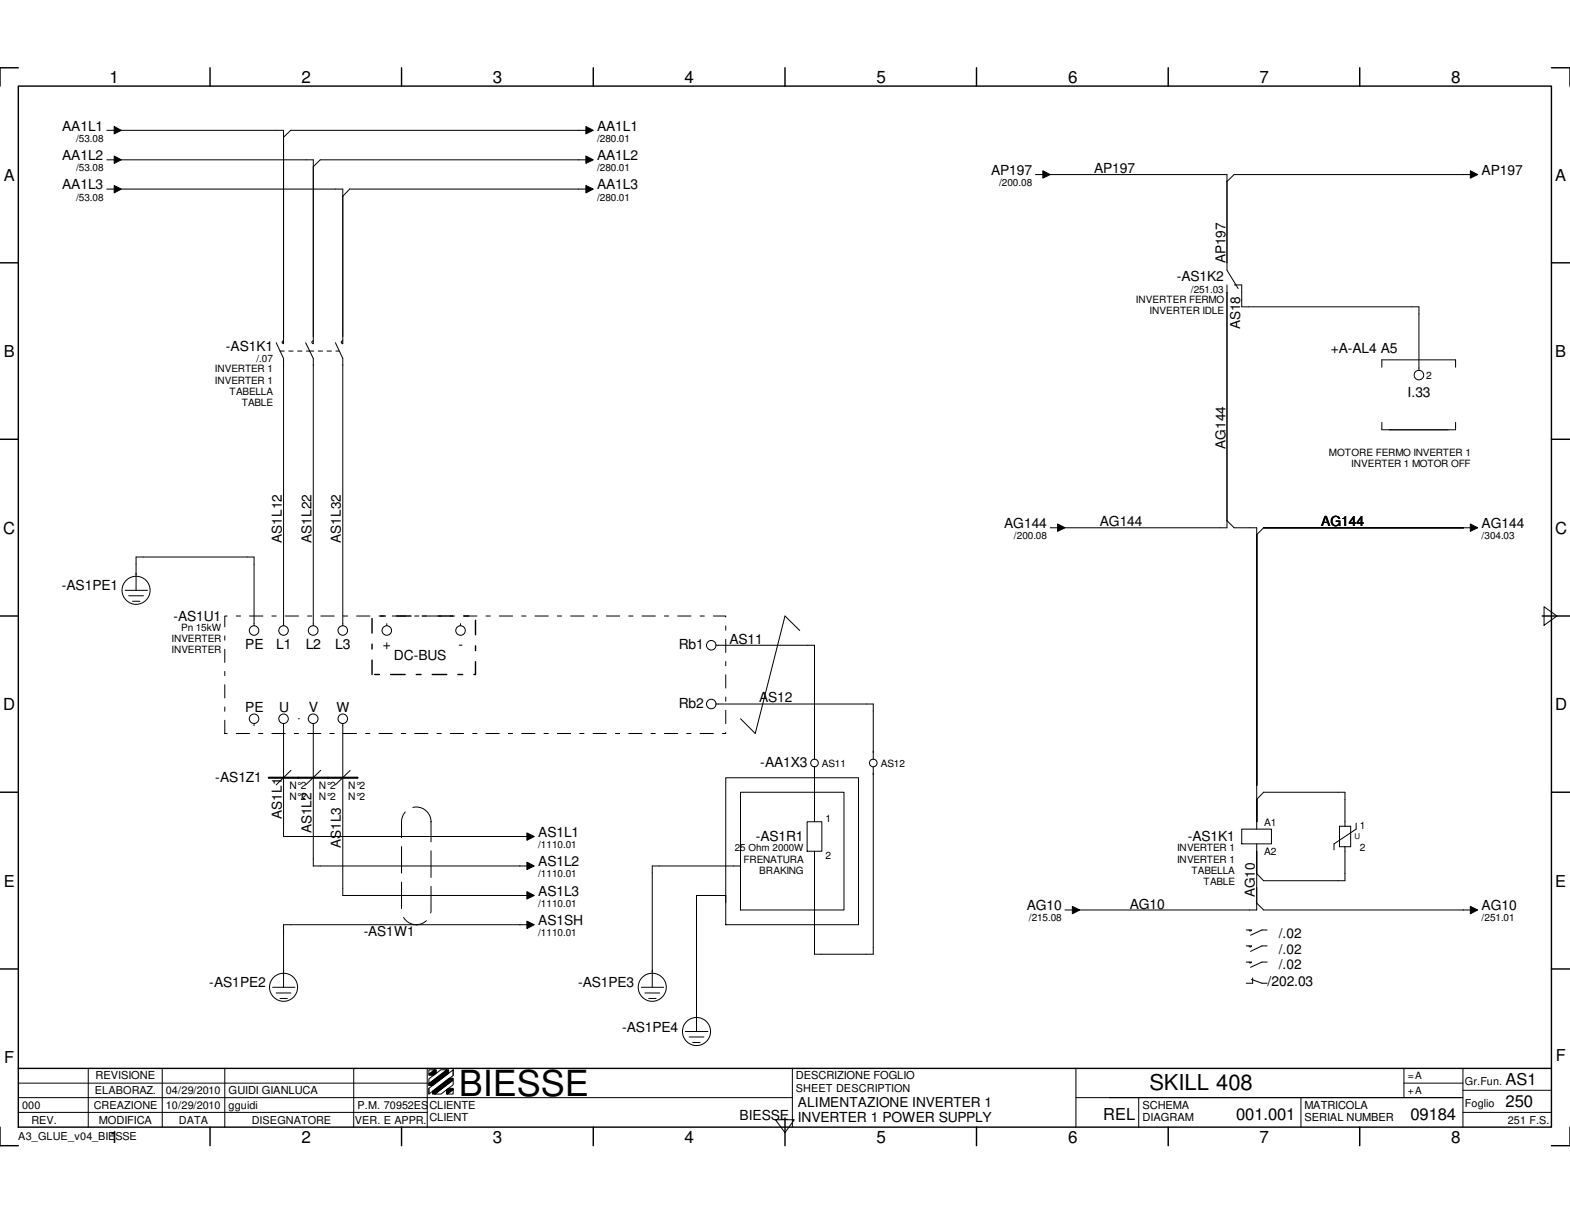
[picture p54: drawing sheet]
<svg xmlns="http://www.w3.org/2000/svg" width="279mm" height="216mm" viewBox="0 0 279 216" stroke-linecap="round" stroke-linejoin="round" font-family="sans-serif">
<defs><g id="words">
<text font-size="6.4" x="81.7" y="195.1">BIESSE</text>
<text font-size="3.9" x="204.6" y="194.1">SKILL 408</text>
<g font-size="3">
<text x="19.5" y="14.7">1</text>
<text x="53.6" y="14.7">2</text>
<text x="87.7" y="14.7">3</text>
<text x="121.8" y="14.7">4</text>
<text x="156" y="14.7">5</text>
<text x="190.1" y="14.7">6</text>
<text x="224.2" y="14.7">7</text>
<text x="258.2" y="14.7">8</text>
<text x=".6" y="95">C</text>
<text x="276.7" y="95">C</text>
<text x=".6" y="126.4">D</text>
<text x="276.7" y="126.4">D</text>
<text x="267.9" y="197">250</text>
<text x="19.5" y="203.5">1</text>
<text x="53.6" y="203.5">2</text>
<text x="87.7" y="203.5">3</text>
<text x="121.8" y="203.5">4</text>
<text x="156" y="203.5">5</text>
<text x="190.1" y="203.5">6</text>
<text x="220" y="199.3">001.001</text>
<text x="224.2" y="203.5">7</text>
<text x="251" y="199.3">09184</text>
<text x="258.2" y="203.5">8</text>
</g>
<g font-size="2.9">
<text x=".7" y="32.1">A</text>
<text x="276.8" y="32.1">A</text>
<text x=".7" y="63.5">B</text>
<text x="276.8" y="63.5">B</text>
<text x=".7" y="157.9">E</text>
<text x="276.8" y="157.9">E</text>
<text x=".8" y="189.2">F</text>
<text x="276.9" y="188.9">F</text>
<text x="267.9" y="193.1">AS1</text>
<text x="196.3" y="199.3">REL</text>
</g>
<g font-size="2.5">
<text x="11" y="23.2">AA1L1</text>
<text x="106.3" y="23.2">AA1L1</text>
<text x="11" y="28.5">AA1L2</text>
<text x="106.3" y="28.5">AA1L2</text>
<text x="11" y="33.7">AA1L3</text>
<text x="106.3" y="33.7">AA1L3</text>
<text x="176.4" y="31.1">AP197</text>
<text x="194.7" y="30.8">AP197</text>
<text x="263.7" y="31.1">AP197</text>
<text x="209.4" y="50.1">-AS1K2</text>
<text x="40.2" y="62.5">-AS1K1</text>
<text x="236.8" y="62.8">+A-AL4 A5</text>
<text x="250.5" y="70.7">I.33</text>
<text x="178.7" y="93.9">AG144</text>
<text x="195.7" y="93.6">AG144</text>
<text x="235.1" y="93.6">AG144</text>
<text x="263.7" y="93.9">AG144</text>
<text x="11" y="105.1">-AS1PE1</text>
<text x="30.9" y="110.5">-AS1U1</text>
<text x="43.6" y="115.5">PE</text>
<text x="49.1" y="115.5">L1</text>
<text x="54.4" y="115.5">L2</text>
<text x="59.6" y="115.5">L3</text>
<text x="68.2" y="115.5">+</text>
<text x="70.1" y="117.5">DC-BUS</text>
<text x="81.6" y="115.5">-</text>
<text x="120.8" y="115.5">Rb1</text>
<text x="129.8" y="114.6">AS11</text>
<text x="135.1" y="125">AS12</text>
<text x="43.6" y="126.8">PE</text>
<text x="49.7" y="126.7">U</text>
<text x="54.9" y="126.7">V</text>
<text x="120.8" y="126">Rb2</text>
<text x="135.3" y="136.5">-AA1X3</text>
<text x="38.3" y="139.1">-AS1Z1</text>
<text x="95.8" y="148.9">AS1L1</text>
<text x="134.5" y="149.6">-AS1R1</text>
<text x="211.4" y="149.6">-AS1K1</text>
<text x="95.8" y="154.2">AS1L2</text>
<text x="95.8" y="159.4">AS1L3</text>
<text x="201" y="161.7">AG10</text>
<text x="95.8" y="164.6">AS1SH</text>
<text x="182.7" y="162">AG10</text>
<text x="263.7" y="162">AG10</text>
<text x="37.3" y="175.7">-AS1PE2</text>
<text x="102.9" y="175.7">-AS1PE3</text>
<text x="225.6" y="175.4">/202.03</text>
<text x="110.7" y="183.6">-AS1PE4</text>
<text x="131.6" y="199.3">BIESSE</text>
<text x="142" y="199.8">INVERTER 1 POWER SUPPLY</text>
</g>
<g font-size="2.4">
<text x="218.1" y="46.9" transform="rotate(-90 218.1 46.9)">AP197</text>
<text x="220.7" y="58.6" transform="rotate(-90 220.7 58.6)">AS18</text>
<text x="218.1" y="79.9" transform="rotate(-90 218.1 79.9)">AG144</text>
<text x="50.2" y="96.6" transform="rotate(-90 50.2 96.6)">AS1L12</text>
<text x="55.4" y="96.6" transform="rotate(-90 55.4 96.6)">AS1L22</text>
<text x="60.7" y="96.6" transform="rotate(-90 60.7 96.6)">AS1L32</text>
<text x="59.9" y="126.7">W</text>
<text x="50.2" y="145.7" transform="rotate(-90 50.2 145.7)">AS1L1</text>
<text x="55.4" y="148.3" transform="rotate(-90 55.4 148.3)">AS1L2</text>
<text x="60.7" y="151" transform="rotate(-90 60.7 151)">AS1L3</text>
<text x="223.3" y="159.7" transform="rotate(-90 223.3 159.7)">AG10</text>
<text x="64.7" y="166.6">-AS1W1</text>
<text x="227.6" y="166.9">/.02</text>
<text x="227.6" y="169.7">/.02</text>
<text x="227.6" y="172.6">/.02</text>
<text x="142" y="197">ALIMENTAZIONE INVERTER 1</text>
</g>
<g font-size="2">
<text x="17" y="192.1">REVISIONE</text>
<text x="40.6" y="194.7">GUIDI GIANLUCA</text>
<text x="76.4" y="197.4">CLIENTE</text>
<text x="141.6" y="192.1">DESCRIZIONE FOGLIO</text>
<text x="203.3" y="197.4">SCHEMA</text>
<text x="232.2" y="197.4">MATRICOLA</text>
<text x="17.6" y="200">MODIFICA</text>
<text x="76.4" y="199.6">CLIENT</text>
<text x="203.3" y="199.6">DIAGRAM</text>
<text x="232.2" y="199.6">SERIAL NUMBER</text>
</g>
<g font-size="1.9">
<text x="3.9" y="197.4">000</text>
<text x="16.7" y="197.4">CREAZIONE</text>
<text x="16.9" y="194.7">ELABORAZ.</text>
<text x="29.5" y="194.7">04/29/2010</text>
<text x="29.5" y="197.4">10/29/2010</text>
<text x="40.6" y="197.4">gguidi</text>
<text x="63.6" y="197.4">P.M. 70952ES</text>
<text x="141.6" y="194.4">SHEET DESCRIPTION</text>
<text x="260.7" y="197">Foglio</text>
<text x="260.7" y="193.1">Gr.Fun.</text>
<text x="3.3" y="202.9">A3_GLUE_v04_BIESSE</text>
<text x="5.6" y="200">REV.</text>
<text x="31.8" y="200">DATA</text>
<text x="44.8" y="200">DISEGNATORE</text>
<text x="63.2" y="200">VER. E APPR.</text>
<text x="268.3" y="200">251 F.S.</text>
</g>
<g font-size="1.8">
<text x="13.5" y="25.2">/53.08</text>
<text x="106.3" y="25.2">/280.01</text>
<text x="13.5" y="30.4">/53.08</text>
<text x="13.5" y="35.7">/53.08</text>
<text x="106.3" y="30.4">/280.01</text>
<text x="106.3" y="35.7">/280.01</text>
<text x="177.8" y="33.1">/200.08</text>
<text x="202.1" y="53.9">INVERTER FERMO</text>
<text x="211.9" y="52.1">/251.03</text>
<text x="204.6" y="55.9">INVERTER IDLE</text>
<text x="45.6" y="64.5">/.07</text>
<text x="38.2" y="66.3">INVERTER 1</text>
<text x="38.2" y="68.3">INVERTER 1</text>
<text x="40.9" y="70.3">TABELLA</text>
<text x="253.8" y="67.4">2</text>
<text x="43" y="72.3">TABLE</text>
<text x="236.5" y="81.2">MOTORE FERMO INVERTER 1</text>
<text x="240.5" y="83.1">INVERTER 1 MOTOR OFF</text>
<text x="180.4" y="95.9">/200.08</text>
<text x="263.7" y="95.9">/304.03</text>
<text x="32.3" y="112.3">Pn 15kW</text>
<text x="30.5" y="114.3">INVERTER</text>
<text x="30.5" y="116.2">INVERTER</text>
<text x="146.3" y="136.5">AS11</text>
<text x="156.8" y="136.5">AS12</text>
<text x="51.5" y="140.4">N°2</text>
<text x="51.5" y="142.4">N°2</text>
<text x="56.8" y="140.4">N°2</text>
<text x="56.8" y="142.4">N°2</text>
<text x="62" y="140.4">N°2</text>
<text x="62" y="142.4">N°2</text>
<text x="146.9" y="146.3">1</text>
<text x="225" y="147">A1</text>
<text x="242" y="147.6">1</text>
<text x="95.8" y="150.9">/1110.01</text>
<text x="132.3" y="153.5">FRENATURA</text>
<text x="135.1" y="155.6">BRAKING</text>
<text x="146.9" y="152.9">2</text>
<text x="209.5" y="151.6">INVERTER 1</text>
<text x="209.5" y="153.5">INVERTER 1</text>
<text x="212" y="155.6">TABELLA</text>
<text x="225" y="152.1">A2</text>
<text x="242" y="151.6">2</text>
<text x="95.8" y="156.1">/1110.01</text>
<text x="95.8" y="161.4">/1110.01</text>
<text x="214.2" y="157.6">TABLE</text>
<text x="95.8" y="166.6">/1110.01</text>
<text x="183.1" y="164">/215.08</text>
<text x="263.7" y="164">/251.01</text>
<text x="250.5" y="192.1">=A</text>
<text x="250.5" y="194.7">+A</text>
</g>
<text font-size="1.7" x="130.8" y="151.6">25 Ohm 2000W</text>
<text font-size="1.4" x="241" y="149.4">U</text>
</g></defs>
<g fill="none" stroke="#000" stroke-width=".25">
<path d="M3.3 15.3h272.8v185.3h-272.8zM3.3 12.1h-3.3v3.2M37.4 12.1v3.2M71.5 12.1v3.2M105.6 12.1v3.2M139.7 12.1v3.2M173.8 12.1v3.2M207.9 12.1v3.2M242 12.1v3.2M276.1 12.1h3.3v3.2M0 46.8h3.3M276.1 46.8h3.3"/>
<path d="M0 78.2h3.3M276.1 78.2h3.3M0 109.6h3.3M274.4 109.6h5M0 141h3.3M276.1 141h3.3M0 172.5h3.3M276.1 172.5h3.3M3.3 190.2h272.8M139.7 199v4.9M0 200.6v3.3h3.3M37.4 200.6v3.3"/>
<path d="M71.5 200.6v3.3M105.6 200.6v3.3M173.8 200.6v3.3M207.9 200.6v3.3M242 200.6v3.3M279.4 200.6v3.3h-3.3"/>
</g>
<g fill="none" stroke="#000" stroke-width=".18">
<path d="M19 23.2h2M19 28.4h2M19 33.7h2M20.3 22.5l1.3 .7-1.3 .6zM20.3 27.8l1.3 .6-1.3 .7zM20.3 33l1.3 .7-1.3 .6zM21.5 23.2h29v38l-.3-.3 .3-.2M21.5 28.4h34.3v32.8l-.3-.3 .3-.2M21.5 33.7h39.5v27.5l-.3-.3 .3-.2M104.3 22.5l1.3 .7-1.3 .6zM104.3 27.8l1.3 .6-1.3 .7zM104.3 33l1.3 .7-1.3 .6z"/>
<path d="M104.9 23.2h-53.2l-1.2 1.2M104.9 28.4h-47.9l-1.2 1.3M104.9 33.7h-42.7l-1.2 1.2M184.3 31.1h1.9M185.6 30.4l1.3 .7-1.3 .6zM186.8 31.1h31.6v17l1.9 3.3M261.7 30.4l1.3 .7-1.3 .6zM262.3 31.1h-42.7l-1.2 1.2M218.4 50.7v43.2h-29M219.7 50.7h1.3v3.9h31.5v11.3M49.1 61l1.4 2.8v47.6M54.4 61l1.4 2.8v47.6"/>
<path d="M59.7 61l1.3 2.8v47.6M245.9 65.4v-1.4h13.1v1.4M245.9 75.2v1.3h13.1v-1.3M186.9 93.9h1.9M188.2 93.3l1.3 .6-1.3 .7zM218.4 92.7l1.2 1.2h4v53.7M261.7 93.3l1.3 .6-1.3 .7zM262.3 93.9h-37.4l-1.3 1.3M22.3 105.1h3.9M22.9 106h2.6M23.6 107h1.3M24.2 105.1v-6h21v12.3"/>
<path d="M68.8 111v.4M82 111v.4M127.4 114.8h17.5v20.3M142.3 112.2l-2.6-2.6-5.3 21-2.6-2.7M274.8 108l2.3 1.6-2.3 1.7zM45.2 128.7v.5M50.5 128.7v20.2h43.9M51.8 137.1l-2.7 2.6M53.1 127.9h.1M55.8 128.7v25.4h38.6M57.1 137.1l-2.7 2.6M61 128.7v30.7h33.4"/>
<path d="M62.3 137.1l-2.6 2.6M127.4 125.3h28v9.8M129.2 138.4h23.6v26.2h-23.6zM144.9 136.4v9.9M155.4 136.4v33.4h-10.5v-18.3M93.8 148.3l1.3 .6-1.3 .7zM93.8 153.5l1.3 .6-1.3 .7zM93.8 158.7l1.3 .7-1.3 .6zM131.8 141h18.4v21h-18.4zM131.8 155.4v-1.3h-15.7v21.6M143.6 146.3h2.7v5.2h-2.7zM221 147.6h5.3v2.6h-5.3z"/>
<path d="M223.6 150.2v11.8h-31.5M223.6 142.3l1.3-1.3h14.5v6.1M238.4 147.1h2v3.6h-2zM239.4 150.7v6.1h-14.5l-1.3-1.3M241.3 146.5v1.1l-3.9 2.6v1.1M48.5 175.7h4M49.1 176.7h2.7M49.8 177.7h1.3M93.8 164l1.3 .6-1.3 .7zM94.4 164.6h-43.9v11.1M114.1 175.7h4M114.8 176.7h2.6"/>
<path d="M115.4 177.7h1.4M129.2 160.6v-1.2h-5.2v24.2M189.5 162h2M190.8 161.3l1.4 .7-1.4 .6zM221.8 165.5l.9 .1-.3 .1-.1-.2M221.8 168.4h.9l-.2 .2-.2-.2M221.8 171.2h.9a.22 .22 0 0 1-.2 .2 .22 .22 0 0 1-.2-.2M222.7 174.3l1.9 .7h.9M222.9 174.1v.9h-1.1M223.6 160.7l1.3 1.3h37.4M225.5 165.5h-.9l-2.1 1M225.5 168.4h-.9l-2.1 .9"/>
<path d="M225.5 171.2h-.9l-2.1 1M261.7 161.3l1.3 .7-1.3 .6zM3.3 195.4h137.7M3.3 198h72.7M3.3 192.8h72.7M15.7 190.2v10.4M28.9 190.2v10.4M40 190.2v10.4M62.9 190.2v10.4M76 190.2v10.4M76.3 192.9l3.2-2.5h.3v.7l-2.8 2.1h-.7zM76.3 191.2l1-.8h.3v.6l-.4 .4h-.9z"/>
<path d="M76.3 193.7l4.3-3.3v1l-4.3 3.3zM76.3 192l2.1-1.6h1.1l-3.2 2.5zM76.3 190.4h1l-1 .8zM76.3 192.9v.4M76.3 193.7v1M77 194.2l3-2.3h.6v.3l-3.2 2.5h-.4zM77.4 194.7l3.2-2.5v.9l-2.1 1.6zM79.5 194l.3-.3h.8v.2l-1 .8h-.1zM79.6 194.7l1-.8v.8zM80.6 190.4v1M122 183.6h4M122.6 184.6h2.7"/>
<path d="M123.3 185.5h1.3M138 199.3h3.4l-1.7 2.3zM141 190.2v10.4M191.5 195.4h68.8M191.5 190.2v10.4M202.6 195.4v5.2M231.5 195.4v5.2M249.9 192.8h10.4M249.9 190.2v5.2M260.3 190.2v10.4M260.3 198h15.8M260.3 194.1h15.8"/>
<circle cx="252.5" cy="66.8" r=".85"/>
<circle cx="24.2" cy="105.1" r="2.49"/>
<circle cx="45.2" cy="112.2" r=".85"/>
<circle cx="50.5" cy="112.2" r=".85"/>
<circle cx="55.7" cy="112.2" r=".86"/>
<circle cx="61" cy="112.2" r=".85"/>
<circle cx="68.8" cy="112.2" r=".85"/>
<circle cx="82" cy="112.2" r=".85"/>
<circle cx="126.6" cy="114.8" r=".85"/>
<circle cx="45.2" cy="127.9" r=".85"/>
<circle cx="50.5" cy="127.9" r=".85"/>
<circle cx="55.7" cy="127.9" r=".86"/>
<circle cx="61" cy="127.9" r=".85"/>
<circle cx="126.6" cy="125.3" r=".85"/>
<circle cx="144.9" cy="135.8" r=".68"/>
<circle cx="155.4" cy="135.8" r=".68"/>
<circle cx="50.5" cy="175.7" r="2.49"/>
<circle cx="116.1" cy="175.7" r="2.5"/>
<circle cx="123.9" cy="183.6" r="2.5"/>
</g>
<g fill="#000">
<path d="M20.3 22.5l1.3 .7-1.3 .6zM20.3 27.8l1.3 .6-1.3 .7zM20.3 33l1.3 .7-1.3 .6zM104.3 22.5l1.3 .7-1.3 .6zM104.3 27.8l1.3 .6-1.3 .7zM104.3 33l1.3 .7-1.3 .6zM185.6 30.4l1.3 .7-1.3 .6zM261.7 30.4l1.3 .7-1.3 .6zM188.2 93.3l1.3 .6-1.3 .7zM261.7 93.3l1.3 .6-1.3 .7zM93.8 148.3l1.3 .6-1.3 .7zM93.8 153.5l1.3 .6-1.3 .7z"/>
<path d="M93.8 158.7l1.3 .7-1.3 .6zM93.8 164l1.3 .6-1.3 .7zM190.8 161.3l1.4 .7-1.4 .6zM261.7 161.3l1.3 .7-1.3 .6z"/>
<path d="M76.3 191.2l1-.8h.3v.6l-.4 .4h-.9z" fill-rule="evenodd"/>
<path d="M77 194.2l3-2.3h.6v.3l-3.2 2.5h-.4z" fill-rule="evenodd"/>
<path d="M76.3 192.9l3.2-2.5h.3v.7l-2.8 2.1h-.7z" fill-rule="evenodd"/>
<path d="M79.5 194l.3-.3h.8v.2l-1 .8h-.1z" fill-rule="evenodd"/>
</g>
<path d="M49.8 62.5h5.3M55.1 62.5h5.2" fill="none" stroke="#000" stroke-width=".18" stroke-dasharray=".8 .8"/>
<path d="M40 130.6v-21h89.2v21h-89.2" fill="none" stroke="#000" stroke-width=".18" stroke-dasharray="2.4 1.6 .8 1.6"/>
<path d="M47.8 138.4h15.8" fill="none" stroke="#000" stroke-width=".38"/>
<path d="M66.2 120.1v-10.5h18.4v10.5h-18.4" fill="none" stroke="#000" stroke-width=".25" stroke-dasharray="2.6 2 .8 2"/>
<path d="M72 144.6a2.62 2.62 0 0 1 3-.8 2.62 2.62 0 0 1 1.7 2.5v15.7a2.62 2.62 0 0 1-2.6 2.6 2.62 2.62 0 0 1-2.6-2.6v-15.7v-.6zM74.1 164.6h.1" fill="none" stroke="#000" stroke-width=".18" stroke-dasharray="4.7 1.6"/>
<use href="#words"/>
</svg>
